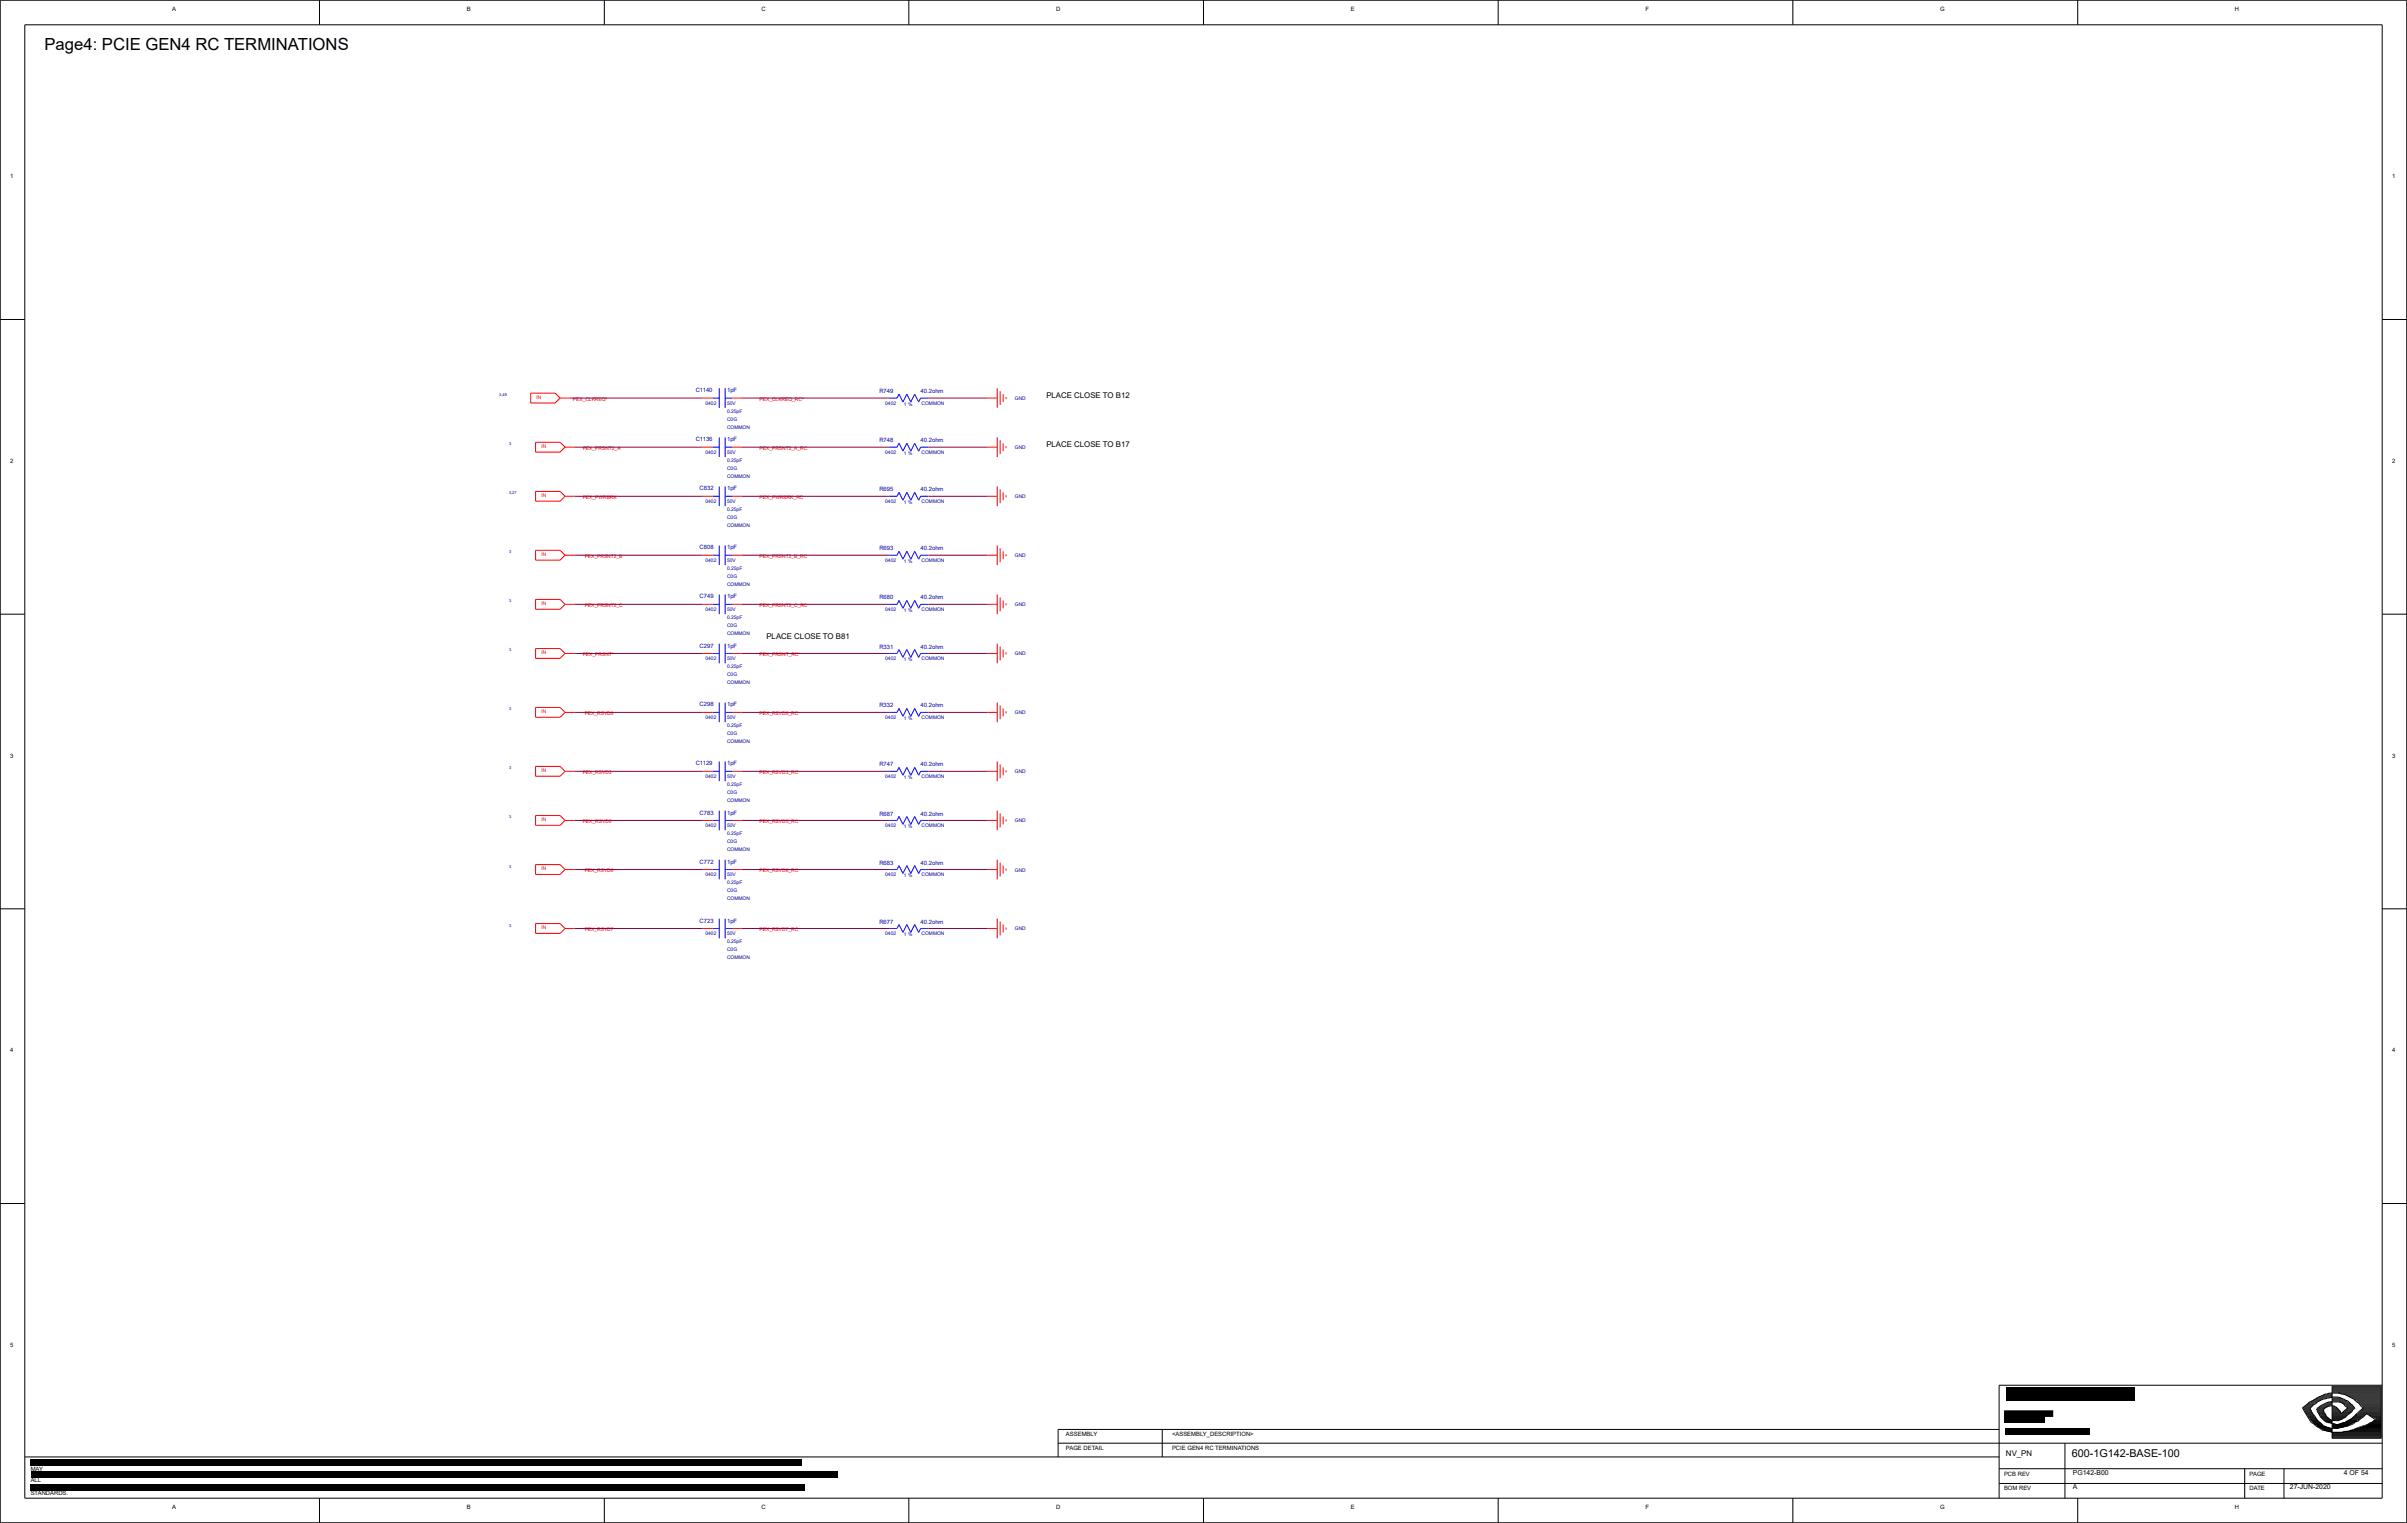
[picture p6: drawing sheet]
<svg xmlns="http://www.w3.org/2000/svg" width="271mm" height="172mm" viewBox="0 0 271 172" stroke-linecap="round" stroke-linejoin="round" font-family="sans-serif">
<defs><g id="words">
<text font-size="1.9" x="5" y="5.7">Page4: PCIE GEN4 RC TERMINATIONS</text>
<text font-size="1.2" x="233.6" y="164.2">600-1G142-BASE-100</text>
<g font-size=".9">
<text x="118" y="44.9">PLACE CLOSE TO B12</text>
<text x="118" y="50.4">PLACE CLOSE TO B17</text>
<text x="86.4" y="72">PLACE CLOSE TO B81</text>
<text x="226.1" y="164.1">NV_PN</text>
</g>
<g font-size=".8">
<text x="233.7" y="167.9">A</text>
<text x="233.7" y="166.2">PG142-B00</text>
<text x="258.1" y="167.9">27-JUN-2020</text>
<text x="264.2" y="166.2">4 OF 54</text>
</g>
<g font-size=".7">
<text x="19.4" y="1.2">A</text>
<text x="52.6" y="1.2">B</text>
<text x="85.8" y="1.2">C</text>
<text x="119.1" y="1.2">D</text>
<text x="152.3" y="1.2">E</text>
<text x="185.5" y="1.2">F</text>
<text x="218.7" y="1.2">G</text>
<text x="251.9" y="1.2">H</text>
<text x="1.1" y="20.1">1</text>
<text x="269.7" y="20.1">1</text>
<text x="1.1" y="52.2">2</text>
<text x="269.7" y="52.2">2</text>
<text x="1.1" y="85.4">3</text>
<text x="269.7" y="85.4">3</text>
<text x="1.1" y="118.6">4</text>
<text x="269.7" y="118.6">4</text>
<text x="1.1" y="151.8">5</text>
<text x="269.7" y="151.8">5</text>
<text x="120.2" y="161.9">ASSEMBLY</text>
<text x="132.1" y="161.9">&lt;ASSEMBLY_DESCRIPTION&gt;</text>
<text x="3.5" y="167.1">ALL</text>
<text x="3.5" y="165.8">MAY</text>
<text x="120.2" y="163.5">PAGE DETAIL</text>
<text x="132.1" y="163.5">PCIE GEN4 RC TERMINATIONS</text>
<text x="225.9" y="166.3">PCB REV</text>
<text x="253.6" y="166.3">PAGE</text>
<text x="3.5" y="168.6">STANDARDS.</text>
<text x="19.4" y="170.1">A</text>
<text x="52.6" y="170.1">B</text>
<text x="85.8" y="170.1">C</text>
<text x="119.1" y="170.1">D</text>
<text x="152.3" y="170.1">E</text>
<text x="185.5" y="170.1">F</text>
<text x="218.7" y="170.1">G</text>
<text x="225.9" y="168">BOM REV</text>
<text x="251.9" y="170.1">H</text>
<text x="253.6" y="168">DATE</text>
</g>
<g font-size=".7" fill="#0000a0">
<text x="78.4" y="44.2">C1140</text>
<text x="82" y="44.2">1pF</text>
<text x="99.1" y="44.3">R749</text>
<text x="103.8" y="44.3">40.2ohm</text>
<text x="78.4" y="49.7">C1136</text>
<text x="82" y="49.7">1pF</text>
<text x="99.1" y="49.9">R748</text>
<text x="103.8" y="49.9">40.2ohm</text>
<text x="78.9" y="55.3">C832</text>
<text x="82" y="55.3">1pF</text>
<text x="99.1" y="55.4">R695</text>
<text x="103.8" y="55.4">40.2ohm</text>
<text x="78.9" y="61.9">C808</text>
<text x="82" y="61.9">1pF</text>
<text x="99.1" y="62">R693</text>
<text x="103.8" y="62">40.2ohm</text>
<text x="78.9" y="67.5">C749</text>
<text x="82" y="67.5">1pF</text>
<text x="99.1" y="67.6">R680</text>
<text x="103.8" y="67.6">40.2ohm</text>
<text x="78.9" y="73">C297</text>
<text x="82" y="73">1pF</text>
<text x="99.1" y="73.1">R331</text>
<text x="103.8" y="73.1">40.2ohm</text>
<text x="78.9" y="79.6">C298</text>
<text x="82" y="79.6">1pF</text>
<text x="99.1" y="79.8">R332</text>
<text x="103.8" y="79.8">40.2ohm</text>
<text x="78.4" y="86.3">C1129</text>
<text x="82" y="86.3">1pF</text>
<text x="99.1" y="86.4">R747</text>
<text x="103.8" y="86.4">40.2ohm</text>
<text x="78.9" y="91.8">C783</text>
<text x="82" y="91.8">1pF</text>
<text x="99.1" y="91.9">R687</text>
<text x="103.8" y="91.9">40.2ohm</text>
<text x="78.9" y="97.4">C772</text>
<text x="82" y="97.4">1pF</text>
<text x="99.1" y="97.5">R683</text>
<text x="103.8" y="97.5">40.2ohm</text>
<text x="78.9" y="104">C723</text>
<text x="82" y="104">1pF</text>
<text x="99.1" y="104.1">R677</text>
<text x="103.8" y="104.1">40.2ohm</text>
</g>
<g font-size=".6" fill="#f00">
<text x="60.5" y="44.9">IN</text>
<text x="64.6" y="45.2">PEX_CLKREQ*</text>
<text x="85.6" y="45.2">PEX_CLKREQ_RC*</text>
<text x="61" y="50.5">IN</text>
<text x="65.7" y="50.7">PEX_PRSNT2_A</text>
<text x="85.6" y="50.7">PEX_PRSNT2_A_RC</text>
<text x="61" y="56">IN</text>
<text x="65.7" y="56.3">PEX_PWRBRK</text>
<text x="85.6" y="56.3">PEX_PWRBRK_RC</text>
<text x="61" y="62.6">IN</text>
<text x="65.9" y="62.9">PEX_PRSNT2_B</text>
<text x="85.6" y="62.9">PEX_PRSNT2_B_RC</text>
<text x="61" y="68.2">IN</text>
<text x="65.9" y="68.5">PEX_PRSNT2_C</text>
<text x="85.6" y="68.5">PEX_PRSNT2_C_RC</text>
<text x="61" y="73.7">IN</text>
<text x="65.7" y="74">PEX_PRSNT*</text>
<text x="85.6" y="74">PEX_PRSNT_RC*</text>
<text x="61" y="80.4">IN</text>
<text x="65.9" y="80.6">PEX_RSVD8</text>
<text x="85.6" y="80.6">PEX_RSVD8_RC</text>
<text x="61" y="87">IN</text>
<text x="65.7" y="87.3">PEX_RSVD3</text>
<text x="85.6" y="87.3">PEX_RSVD3_RC</text>
<text x="61" y="92.5">IN</text>
<text x="65.7" y="92.8">PEX_RSVD5</text>
<text x="85.6" y="92.8">PEX_RSVD5_RC</text>
<text x="61" y="98.1">IN</text>
<text x="65.9" y="98.4">PEX_RSVD6</text>
<text x="85.6" y="98.4">PEX_RSVD6_RC</text>
<text x="61" y="104.7">IN</text>
<text x="65.9" y="105">PEX_RSVD7</text>
<text x="85.6" y="105">PEX_RSVD7_RC</text>
</g>
<g font-size=".6" fill="#0000a0">
<text x="79.5" y="45.6">0402</text>
<text x="82" y="46.5">0.25pF</text>
<text x="82" y="45.6">50V</text>
<text x="82" y="47.4">C0G</text>
<text x="99.8" y="45.6">0402</text>
<text x="101.9" y="45.8">1 %</text>
<text x="103.9" y="45.6">COMMON</text>
<text x="114.4" y="45.1">GND</text>
<text x="79.5" y="51.2">0402</text>
<text x="82" y="51.2">50V</text>
<text x="82" y="53.8">COMMON</text>
<text x="82" y="52.1">0.25pF</text>
<text x="82" y="53">C0G</text>
<text x="82" y="48.3">COMMON</text>
<text x="99.8" y="51.2">0402</text>
<text x="101.9" y="51.3">1 %</text>
<text x="103.9" y="51.2">COMMON</text>
<text x="114.4" y="50.6">GND</text>
<text x="79.5" y="56.7">0402</text>
<text x="82" y="56.7">50V</text>
<text x="82" y="58.5">C0G</text>
<text x="82" y="59.4">COMMON</text>
<text x="82" y="57.6">0.25pF</text>
<text x="99.8" y="56.7">0402</text>
<text x="101.9" y="56.8">1 %</text>
<text x="103.9" y="56.7">COMMON</text>
<text x="114.4" y="56.2">GND</text>
<text x="79.5" y="63.4">0402</text>
<text x="82" y="63.4">50V</text>
<text x="82" y="64.3">0.25pF</text>
<text x="82" y="65.1">C0G</text>
<text x="99.8" y="63.4">0402</text>
<text x="101.9" y="63.5">1 %</text>
<text x="103.9" y="63.4">COMMON</text>
<text x="114.4" y="62.8">GND</text>
<text x="79.5" y="68.9">0402</text>
<text x="82" y="71.6">COMMON</text>
<text x="82" y="70.7">C0G</text>
<text x="82" y="68.9">50V</text>
<text x="82" y="69.8">0.25pF</text>
<text x="82" y="66">COMMON</text>
<text x="99.8" y="68.9">0402</text>
<text x="101.9" y="69">1 %</text>
<text x="103.9" y="68.9">COMMON</text>
<text x="114.4" y="68.3">GND</text>
<text x="79.5" y="74.4">0402</text>
<text x="82" y="75.3">0.25pF</text>
<text x="82" y="76.2">C0G</text>
<text x="82" y="74.4">50V</text>
<text x="82" y="77.1">COMMON</text>
<text x="99.8" y="74.4">0402</text>
<text x="101.9" y="74.5">1 %</text>
<text x="103.9" y="74.4">COMMON</text>
<text x="114.4" y="73.9">GND</text>
<text x="79.5" y="81.1">0402</text>
<text x="82" y="82">0.25pF</text>
<text x="82" y="81.1">50V</text>
<text x="82" y="82.9">C0G</text>
<text x="82" y="83.7">COMMON</text>
<text x="99.8" y="81.1">0402</text>
<text x="101.9" y="81.2">1 %</text>
<text x="103.9" y="81.1">COMMON</text>
<text x="114.4" y="80.5">GND</text>
<text x="79.5" y="87.7">0402</text>
<text x="82" y="87.7">50V</text>
<text x="82" y="89.5">C0G</text>
<text x="82" y="88.6">0.25pF</text>
<text x="99.8" y="87.7">0402</text>
<text x="101.9" y="87.8">1 %</text>
<text x="103.9" y="87.7">COMMON</text>
<text x="114.4" y="87.2">GND</text>
<text x="79.5" y="93.3">0402</text>
<text x="82" y="95.9">COMMON</text>
<text x="82" y="94.1">0.25pF</text>
<text x="82" y="93.3">50V</text>
<text x="82" y="95">C0G</text>
<text x="82" y="90.4">COMMON</text>
<text x="99.8" y="93.3">0402</text>
<text x="101.9" y="93.4">1 %</text>
<text x="103.9" y="93.3">COMMON</text>
<text x="114.4" y="92.7">GND</text>
<text x="79.5" y="98.8">0402</text>
<text x="82" y="101.5">COMMON</text>
<text x="82" y="100.6">C0G</text>
<text x="82" y="98.8">50V</text>
<text x="82" y="99.7">0.25pF</text>
<text x="99.8" y="98.8">0402</text>
<text x="101.9" y="98.9">1 %</text>
<text x="103.9" y="98.8">COMMON</text>
<text x="114.4" y="98.2">GND</text>
<text x="79.5" y="105.4">0402</text>
<text x="82" y="106.3">0.25pF</text>
<text x="82" y="107.2">C0G</text>
<text x="82" y="105.4">50V</text>
<text x="99.8" y="105.4">0402</text>
<text x="101.9" y="105.6">1 %</text>
<text x="103.9" y="105.4">COMMON</text>
<text x="114.4" y="104.9">GND</text>
<text x="82" y="108.1">COMMON</text>
</g>
<g font-size=".4" fill="#0000a0">
<text x="56.3" y="44.7">3,49</text>
<text x="57.4" y="50.2">3</text>
<text x="57.4" y="55.7">3,27</text>
<text x="57.4" y="62.4">3</text>
<text x="57.4" y="67.9">3</text>
<text x="57.4" y="73.4">3</text>
<text x="57.4" y="80.1">3</text>
<text x="57.4" y="86.7">3</text>
<text x="57.4" y="92.3">3</text>
<text x="57.4" y="97.8">3</text>
<text x="57.4" y="104.4">3</text>
</g>
</g></defs>
<g fill="none" stroke="#00f" stroke-width=".11">
<path d="M80.3 55.9h.8M80.3 50.4h.8M80.3 44.9h.8M81.1 43.8v2.2M81.1 49.3v2.2M81.1 54.8v2.3M81.7 43.8v2.2M81.7 49.3v2.2M81.7 54.8v2.3M81.7 55.9h.8M81.7 50.4h.8M81.7 44.9h.8"/>
<path d="M100.2 55.9h.9M100.2 50.4h.9M100.2 44.9h.9M103.8 55.9h.9M103.8 50.4h.9M103.8 44.9h.9M80.3 73.7h.8M80.3 68.1h.8M80.3 62.6h.8M81.1 61.5v2.2M81.1 67v2.2M81.1 72.6v2.2"/>
<path d="M81.1 79.2v2.2M81.7 61.5v2.2M81.7 67v2.2M81.7 72.6v2.2M81.7 79.2v2.2M81.7 73.7h.8M81.7 68.1h.8M81.7 62.6h.8M100.2 73.7h.9M100.2 68.1h.9M100.2 62.6h.9M103.8 73.7h.9"/>
<path d="M103.8 68.1h.9M103.8 62.6h.9M80.3 98h.8M80.3 92.5h.8M80.3 87h.8M80.3 80.3h.8M81.1 85.8v2.3M81.1 91.4v2.2M81.1 96.9v2.2M81.7 85.8v2.3M81.7 91.4v2.2M81.7 96.9v2.2"/>
<path d="M81.7 98h.8M81.7 92.5h.8M81.7 87h.8M81.7 80.3h.8M100.2 98h.9M100.2 92.5h.9M100.2 87h.9M100.2 80.3h.9M103.8 98h.9M103.8 92.5h.9M103.8 87h.9M103.8 80.3h.9"/>
<path d="M80.3 104.7h.8M81.1 103.6v2.2M81.7 104.7h.8M81.7 103.6v2.2M100.2 104.7h.9M103.8 104.7h.9"/>
</g>
<g fill="none" stroke="#f00" stroke-width=".11">
<path d="M62.6 44.3h-2.8v1.1h2.8M63.1 44.9h1.2M63.1 49.9h-2.7v1.1h2.7M63.1 55.4h-2.7v1.1h2.7M63.7 55.9h1.1M63.7 50.4h1.1M79.2 55.9h1.1M79.2 50.4h1.1M79.2 44.9h1.1M82.5 55.9h1.1M82.5 50.4h1.1M82.5 44.9h1.1"/>
<path d="M111.3 55.9h1.1M111.3 50.4h1.1M111.3 44.9h1.1M112.4 43.8v2.2M112.4 49.3v2.2M112.4 54.8v2.3M112.7 44.1v1.5M112.7 49.6v1.6M112.7 55.2v1.5M113.1 44.4v.9M113.1 50v.9M113.1 55.5v.9"/>
<path d="M113.4 44.8v.2M113.4 50.3v.2M113.4 55.8v.3M63.1 62h-2.7v1.1h2.7M63.1 67.6h-2.7v1.1h2.7M63.1 73.1h-2.7v1.1h2.7M63.1 79.8h-2.7v1.1h2.7M63.7 73.7h1.1M63.7 68.1h1.1M63.7 62.6h1.1M79.2 73.7h1.1M79.2 68.1h1.1"/>
<path d="M79.2 62.6h1.1M82.5 73.7h1.1M82.5 68.1h1.1M82.5 62.6h1.1M111.3 73.7h1.1M111.3 68.1h1.1M111.3 62.6h1.1M112.4 61.5v2.2M112.4 67v2.2M112.4 72.6v2.2M112.4 79.2v2.2M112.7 61.8v1.6"/>
<path d="M112.7 67.4v1.5M112.7 72.9v1.5M112.7 79.5v1.6M113.1 62.1v.9M113.1 67.7v.9M113.1 73.2v.9M113.1 79.9v.8M113.4 62.5v.2M113.4 68v.2M113.4 73.6v.2M63.1 86.4h-2.7v1.1h2.7M63.1 91.9h-2.7v1.1h2.7"/>
<path d="M63.1 97.5h-2.7v1.1h2.7M63.7 98h1.1M63.7 92.5h1.1M63.7 87h1.1M63.7 80.3h1.1M79.2 98h1.1M79.2 92.5h1.1M79.2 87h1.1M79.2 80.3h1.1M82.5 98h1.1M82.5 92.5h1.1M82.5 87h1.1"/>
<path d="M82.5 80.3h1.1M111.3 98h1.1M111.3 92.5h1.1M111.3 87h1.1M111.3 80.3h1.1M112.4 85.8v2.3M112.4 91.4v2.2M112.4 96.9v2.2M112.7 86.2v1.5M112.7 91.7v1.6M112.7 97.2v1.6M113.1 86.5v.9"/>
<path d="M113.1 92v.9M113.1 97.6v.9M113.4 80.2v.2M113.4 86.8v.3M113.4 92.4v.2M113.4 97.9v.2M63.1 104.1h-2.7v1.1h2.7M63.7 104.7h1.1M79.2 104.7h1.1M82.5 104.7h1.1M111.3 104.7h1.1M112.4 103.6v2.2"/>
<path d="M112.7 103.9v1.5M113.1 104.2v.9M113.4 104.6v.2"/>
</g>
<g fill="#000" stroke="#00f" stroke-width=".11">
<path d="M101.3 55.5l-.2 .4zM101.3 50l-.2 .4zM101.3 44.4l-.2 .5zM101.3 55.5l.5 .9zM101.3 50l.5 .9zM101.3 44.4l.5 .9zM102.2 55.5l-.4 .9zM102.2 55.5l.5 .9zM102.2 50l-.4 .9zM102.2 50l.5 .9zM102.2 44.4l-.4 .9zM102.2 44.4l.5 .9z"/>
<path d="M103.1 55.5l-.4 .9zM103.1 50l-.4 .9zM103.1 44.4l-.4 .9zM103.1 55.5l.5 .9zM103.1 50l.5 .9zM103.1 44.4l.5 .9zM103.8 55.9l-.2 .5zM103.8 50.4l-.2 .5zM103.8 44.9l-.2 .4zM101.3 79.9l-.2 .4zM101.3 73.2l-.2 .5zM101.3 67.7l-.2 .4z"/>
<path d="M101.3 62.1l-.2 .5zM101.3 73.2l.5 .9zM101.3 67.7l.5 .9zM101.3 62.1l.5 .9zM102.2 79.9l-.4 .8zM102.2 79.9l.5 .8zM102.2 73.2l-.4 .9zM102.2 73.2l.5 .9zM102.2 67.7l-.4 .9zM102.2 67.7l.5 .9zM102.2 62.1l-.4 .9zM102.2 62.1l.5 .9z"/>
<path d="M103.1 73.2l-.4 .9zM103.1 67.7l-.4 .9zM103.1 62.1l-.4 .9zM103.1 79.9l.5 .8zM103.1 73.2l.5 .9zM103.1 67.7l.5 .9zM103.1 62.1l.5 .9zM103.8 73.7l-.2 .4zM103.8 68.1l-.2 .5zM103.8 62.6l-.2 .4zM101.3 97.6l-.2 .4zM101.3 92l-.2 .5z"/>
<path d="M101.3 86.5l-.2 .5zM101.3 97.6l.5 .9zM101.3 92l.5 .9zM101.3 86.5l.5 .9zM101.3 79.9l.5 .8zM102.2 97.6l-.4 .9zM102.2 97.6l.5 .9zM102.2 92l-.4 .9zM102.2 92l.5 .9zM102.2 86.5l-.4 .9zM102.2 86.5l.5 .9zM103.1 97.6l-.4 .9z"/>
<path d="M103.1 92l-.4 .9zM103.1 86.5l-.4 .9zM103.1 79.9l-.4 .8zM103.1 97.6l.5 .9zM103.1 92l.5 .9zM103.1 86.5l.5 .9zM103.8 98l-.2 .5zM103.8 92.5l-.2 .4zM103.8 87l-.2 .4zM103.8 80.3l-.2 .4zM101.3 104.2l-.2 .5zM101.3 104.2l.5 .9z"/>
<path d="M102.2 104.2l-.4 .9zM102.2 104.2l.5 .9zM103.1 104.2l-.4 .9zM103.1 104.2l.5 .9zM103.8 104.7l-.2 .4z"/>
</g>
<g fill="#000" stroke="#f00" stroke-width=".11">
<path d="M63.1 44.9l-.5 .5zM62.6 44.3l.5 .6zM63.1 56.5l.6-.6zM63.1 51l.6-.6zM63.1 55.4l.6 .5zM63.1 49.9l.6 .5zM63.1 74.2l.6-.5zM63.1 68.7l.6-.6zM63.1 63.1l.6-.5zM63.1 73.1l.6 .6zM63.1 67.6l.6 .5zM63.1 62l.6 .6z"/>
<path d="M63.1 98.6l.6-.6zM63.1 93l.6-.5zM63.1 87.5l.6-.5zM63.1 80.9l.6-.6zM63.1 97.5l.6 .5zM63.1 91.9l.6 .6zM63.1 86.4l.6 .6zM63.1 79.8l.6 .5zM63.1 105.2l.6-.5zM63.1 104.1l.6 .6z"/>
</g>
<g fill="none" stroke="#800040" stroke-width=".11">
<path d="M64.3 44.9h14.9M64.8 50.4h14.4M64.8 55.9h14.4M83.6 44.9h16.6M83.6 50.4h16.6M83.6 55.9h16.6M104.7 44.9h6.6M104.7 50.4h6.6M104.7 55.9h6.6M64.8 73.7h14.4M64.8 62.6h14.4M64.8 68.1h14.4"/>
<path d="M83.6 73.7h16.6M83.6 62.6h16.6M83.6 68.1h16.6M104.7 73.7h6.6M104.7 62.6h6.6M104.7 68.1h6.6M64.8 87h14.4M64.8 92.5h14.4M64.8 98h14.4M64.8 80.3h14.4M83.6 87h16.6M83.6 92.5h16.6"/>
<path d="M83.6 98h16.6M83.6 80.3h16.6M104.7 87h6.6M104.7 92.5h6.6M104.7 98h6.6M104.7 80.3h6.6M64.8 104.7h14.4M83.6 104.7h16.6M104.7 104.7h6.6"/>
</g>
<g fill="none" stroke="#000" stroke-width=".11">
<path d="M0 0h271.3v171.7h-271.3zM2.8 2.8h265.7v166.1h-265.7zM36 0v2.8M68.1 0v2.8M102.5 0v2.8M135.7 0v2.8M168.9 0v2.8M202.1 0v2.8M234.2 0v2.8M0 36h2.8M268.5 36h2.8M0 69.2h2.8"/>
<path d="M268.5 69.2h2.8M0 102.5h2.8M268.5 102.5h2.8M0 135.7h2.8M268.5 135.7h2.8M259.6 158.7h.9v.2h-.8M259.7 158.8h.8M259.8 159h.8v.1h-.8M259.8 158.6h.8M259.9 158.5h.8M259.9 159.3h.8M259.9 159.4h.8"/>
<path d="M260 158.4h.8M260 159.5h.8M260.1 158.3h.8M260.1 159.7h.8M260.1 159.6h.8M260.2 158.1h.9M260.2 159.8h.8M260.4 159.9h.7M260.5 158h.7M260.6 157.9h.9M260.8 157.8h.9M261 157.7h1.1"/>
<path d="M261.1 158.9h.8M261.1 157.6h1.5M261.2 158.9v.2h.8M261.2 159h.7M261.3 159.3h.7M261.3 159.4h.8M261.5 158.6h.8M261.5 159.5h.6M261.5 157.5h2.1M261.6 159.7h.7M261.6 159.6h.6v.1M261.7 159.8h.8"/>
<path d="M261.7 158.5h1.4M261.7 157.4h1.2M261.8 159.9h.8M261.9 158.4h1M261.9 157.3h1M262.1 158.3h.8M262.1 158.7h-.9v.1h.8M262.1 157.2h.8M262.3 158.1h.6M262.6 158h2.1M262.6 157h5.8M262.9 159.1h.9"/>
<path d="M262.9 158.9h.8v.1M262.9 158.6h.4M262.9 159.7h1.5M262.9 158.8h.7M262.9 158.7h.6M262.9 159.6h1.7M262.9 159.8h1.4M262.9 159.9h1.2M262.9 159h.9M262.9 159.5h1.8M262.9 156.8h5.5M262.9 156.4h5.5"/>
<path d="M262.9 156.9h5.5M262.9 156.6h5.5M262.9 156.5h5.5M262.9 156.7h5.5M262.9 157.9h1.7M262.9 157.7h1.3M262.9 157.6h1M262.9 157.8h1.4M262.9 159.3h1v.1M262.9 159.4h2M262.9 156.3h5.5v5.8h-5.5zM263.9 157.2h4.5"/>
<path d="M264 158.1h.9M264 159.3h1M264.1 158.3h.9M264.2 159.1h.9M264.3 158.4h.9v.1h-.8M264.3 159h.9M264.4 158.9h.8M264.4 157.3h4M264.6 158.6h.7M264.7 158.7h.7v.1h-.8M264.7 157.4h3.7M264.9 157.5h3.5"/>
<path d="M265 159.9h1.1M265.1 157.6h3.3M265.2 159.8h1M265.3 159.7h1.1M265.3 157.7h3.1M265.4 159.6h1.2M265.4 157.8h3M265.6 159.5h1.1M265.7 157.9h2.7M265.8 158h2.6M265.8 159.4h2.6M265.9 158.1h2.5"/>
<path d="M265.9 159.3h2.5M266 159.1h2.4M266 158.3h2.4M266.1 158.4h2.3M266.1 159h2.3M266.2 158.9h2.2M266.2 158.5h2.2M266.3 158.6h2.1M266.3 158.8h2.1M266.4 158.7h2M267 159.5h1.4M267.1 159.6h1.3"/>
<path d="M267.3 159.7h1.1M267.5 159.8h.9M267.8 159.9h.6M268.5 156.2h-43.1v12.7M2.8 164.2h222.6M36 168.9v2.8M68.1 168.9v2.8M102.5 168.9v2.8M119.3 162.7h149.2M131 161.1v3.1M135.7 168.9v2.8M168.9 168.9v2.8"/>
<path d="M202.1 168.9v2.8M225.4 161.1h-106.1v3.1M225.4 167.2h43.1M225.4 165.6h43.1M232.8 162.7v6.2M234.2 168.9v2.8M253 165.6v3.3M257.5 165.6v3.3M260.4 160h.8M260.5 160.1h.8M260.6 160.3h.7M260.7 160.4h.9"/>
<path d="M260.8 160.5h.9M260.9 160.6h.9M261.1 160.7h.8M261.2 160.8h1M261.3 160.9h1.3M261.6 161h2M261.8 161.1h1.1M261.9 160h.9M261.9 161.2h1M262 160.1h1.7M262.2 160.3h.7M262.3 160.4h.6"/>
<path d="M262.3 161.4h.6M262.9 160.5h.2M262.9 160h1M262.9 160.9h1.2M262.9 160.7h1.9M262.9 160.6h2.1M262.9 161.6h5.5M262.9 162h5.5M262.9 161.9h5.5M262.9 161.8h5.5M262.9 161.7h5.5M262.9 160.8h1.7"/>
<path d="M262.9 161.5h5.5M263.8 160.5h1.4M264.1 160.4h1.3M264.2 161.4h4.2M264.4 160.3h1.4M264.7 160.1h1.1M264.9 160h1.1M264.9 161.2h3.5M265.3 161.1h3.1M265.7 161h2.7M266 160.9h2.4M266.3 160.8h2.1"/>
<path d="M266.7 160.7h1.7M266.9 160.6h1.5M267.1 160.5h1.3M267.2 160.4h1.2M267.4 160.3h1M267.5 160.1h.9M267.8 160h.6"/>
</g>
<g fill="#000" stroke="#000" stroke-width=".11">
<path d="M259.6 158.7l.2 .4zM259.8 159.1l.2 .4zM260 159.5l.1 .2zM259.6 158.7l.5-.4zM260.1 159.7l.3 .3zM260.1 158.3l.3-.3zM260.5 158.7l.1-.1zM260.6 158.6l.2-.2zM260.5 158.9l.1 .1zM260.4 158l.3-.1zM260.8 158.4l.2-.1zM260.6 159.1l.2 .4z"/>
<path d="M260.8 159.5l.1 .1zM260.7 157.9l.3-.2zM261.2 158l-.2 .3zM260.9 159.6l.2 .3zM261.2 159.1l.1 .2zM261.1 158.9l.1-.1zM261 157.7l.2-.1zM261.2 158l.5-.2zM261.3 159.3l.3 .4zM261.3 157.5l-.1 .1zM261.6 159.7l.3 .3zM261.3 158.7l.3-.2z"/>
<path d="M261.3 157.5l.4-.1zM261.7 157.8l.2-.1zM261.6 158.5l.2-.1zM261.7 157.4l.2-.1zM262.1 158.7l-.2 .2zM261.8 158.4l.2-.1zM261.9 158.9l.1 .4zM262 159.3l.1 .1zM261.9 157.3l.2-.1zM262.1 158.7l.5-.2zM262.1 157.7l.2-.1zM262 158.3l.2-.2z"/>
<path d="M262.1 159.4l.1 .2zM262.2 159.7l.3 .1zM262.2 158.1l.4-.1zM262.3 157.2l.3-.2zM262.5 159.8l.1 .1zM262.6 157.6l.3-.1zM263.1 158.5l.1 .1zM263.3 158.6l.2 .1zM263.5 158.7l.1 .1zM263.6 158.8l.1 .1zM263.8 157l.1 .2zM263.6 157.5l.3 .1z"/>
<path d="M263.8 159l.1 .3zM263.8 158l.2 .1zM263.9 160l.2-.1zM263.9 157.6l.2 .1zM264 158.1l.2 .2zM264.2 158.3l.1 .2zM264.2 157.2l.2 .1zM264.1 159.9l.1-.1zM264.4 159.7l-.1 .1zM264.3 157.8l.4 .1zM264.2 157.7l.1 .1zM264.4 157.3l.3 .1z"/>
<path d="M264.3 158.5l.4 .2zM263.9 159.4l.8-.7zM264.4 159.7l.3-.2zM264.7 157.9l.1 .1zM264.8 158l.1 .1zM264.9 158.1l.1 .2zM264.7 160.1l.4-.2zM265.1 157.6l.2 .1zM264.7 159.5l.4-.4zM265.2 158.9l-.1 .2zM265 158.3l.1 .1zM264.7 157.4l.4 .2z"/>
<path d="M265.2 158.9l.1-.1zM265.2 158.5l.1 .1zM265.3 157.7l.3 .2zM265.4 159.6l-.3 .3zM265.3 158.6l.1 .1zM265.6 157.9l.1 .1zM265.7 158l.2 .1zM265.4 159.6l.4-.3zM265.9 158.1l.3 .5zM266.2 158.6l.2 .1zM266.8 159.4l-.4 .3zM265.8 159.3l.6-.6z"/>
<path d="M266.8 159.4l.2 .1zM267 159.5l.8 .5zM260.4 160l.1 .3zM260.5 160.3l.1 .1zM260.6 160.4l.2 .1zM260.8 160.5l.2 .2zM261 160.7l.3 .2zM261.1 159.9l.1 .2zM261.2 160.1l.4 .3zM261.3 160.9l.3 .1zM261.6 161l.1 .1zM261.7 161.1l.2 .1z"/>
<path d="M261.9 160l.1 .1zM261.6 160.4l.3 .3zM261.9 160.7l.2 .1zM262 160.1l.3 .3zM262.1 161.2l.2 .2zM262.2 160.8l.1 .1zM262.6 160.4l.3 .1zM262.6 161.4l.3 .1zM262.6 159.9l.1 .1zM262.6 160.9l.2 .1zM262.7 160l.2 .1zM263.1 160.5l.2 .1z"/>
<path d="M263.6 161l.3-.1zM263.8 160l-.1 .1zM263.6 160.6l.2-.1zM263.9 160.5l.2-.1zM264.1 160.9l.2-.1zM264 161.5l.2-.1zM264.4 160.3l-.1 .1zM264.6 160.8l.2-.1zM264.4 160.3l.3-.2zM264.8 160.7l.3-.1zM264.7 161.4l.6-.3zM265.6 160.3l-.3 .2z"/>
<path d="M265.1 160.6l.2-.1zM265.8 160.3l.2-.3zM265.3 161.1l.6-.2zM266 160l.4-.3zM265.9 160.9l.3-.1zM266.2 160.8l.4-.1zM266.6 160.7l.3-.1zM266.9 160.6l.3-.2zM267.3 160.4l.4-.3zM267.7 160.1l.1-.1z"/>
</g>
<path d="M226.1 156.4h14.5v1.5h-14.5zM225.9 159h5.6v.7h-1h-4.6zM3.5 164.5h86.9v.8h-86.9zM3.5 167.3h87.3v.7h-87.3zM3.5 165.9h90.9v.7h-90.9zM225.9 159.7h4.6v.7h-4.6zM226 161h9.6v.7h-9.6z" fill="#000"/>
<use href="#words"/>
</svg>
